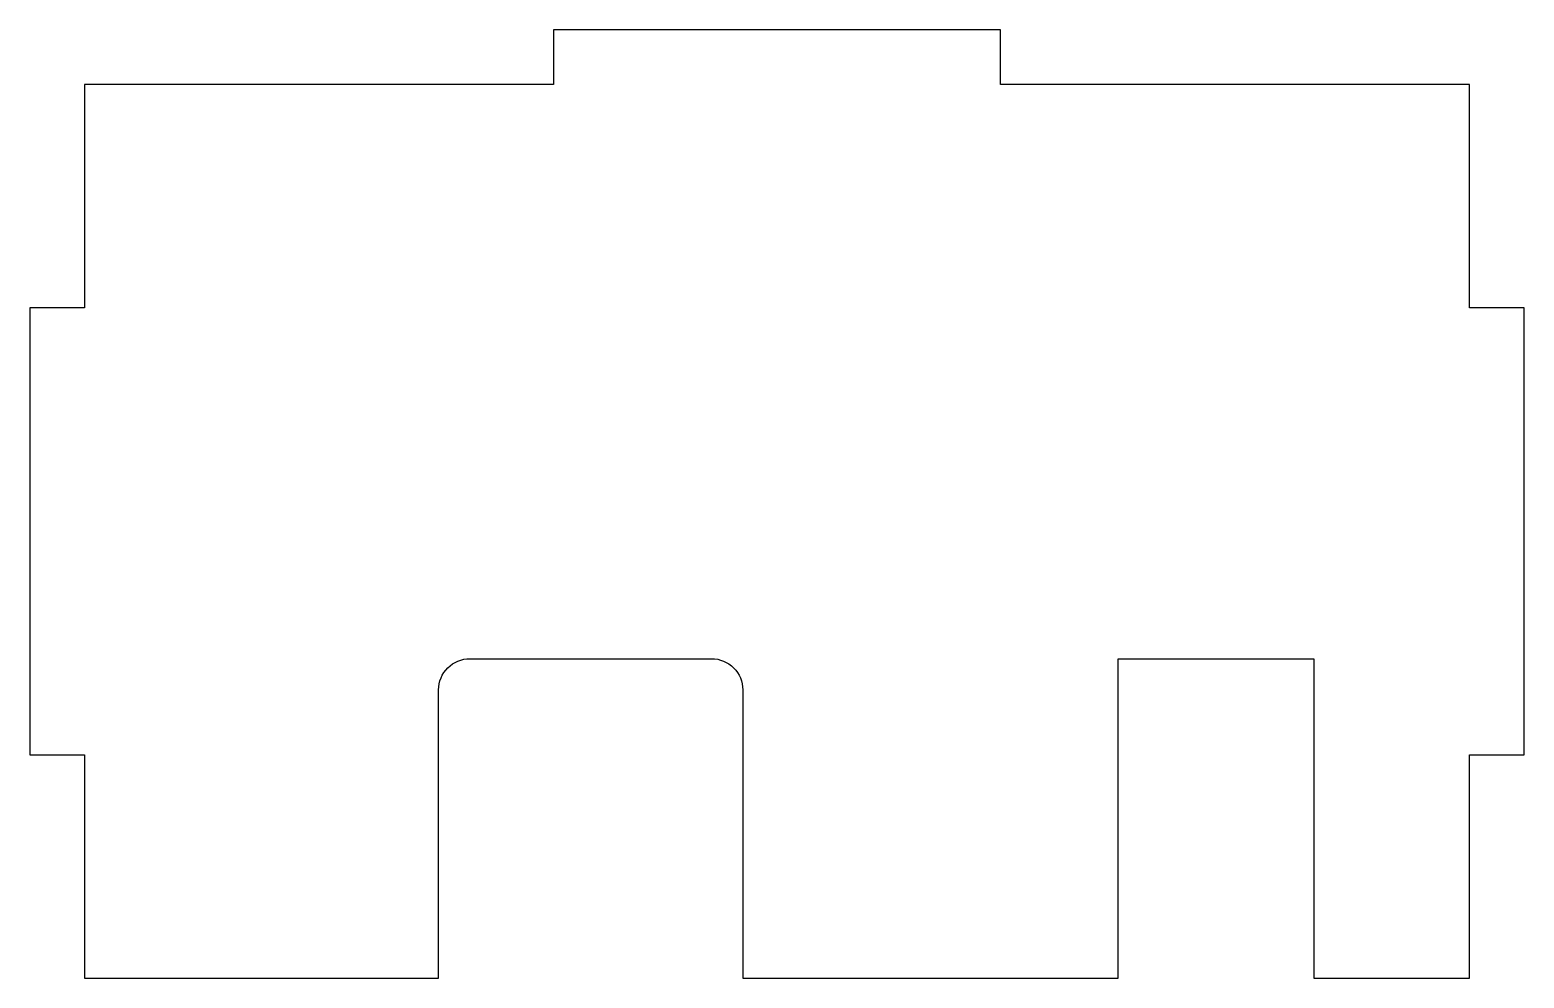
# Model space of a CAD drawing. Header units: millimetres. Extents: x -33.6 to 33.3, y 2.6 to 45.1.
import ezdxf

# ---------------------------------------------------------------- set-up
doc = ezdxf.new("R2010")
doc.units = ezdxf.units.MM
doc.layers.get('0').update_dxf_attribs({"linetype": 'CONTINUOUS'})

msp = doc.modelspace()

# ---------------------------------------------------------------- linework, layer by layer
msp.add_lwpolyline([(23.914, 16.939), (23.914, 2.639), (30.873, 2.639), (30.873, 12.639), (33.323, 12.639), (33.323, 32.639), (30.873, 32.639), (30.873, 42.639), (9.873, 42.639), (9.873, 45.089), (-10.127, 45.089), (-10.127, 42.639), (-31.127, 42.639), (-31.127, 32.639), (-33.577, 32.639), (-33.577, 12.639), (-31.127, 12.639), (-31.127, 2.639), (-15.277, 2.639), (-15.277, 15.539, -0.414214), (-13.877, 16.939), (-3.058, 16.939, -0.414214), (-1.658, 15.539), (-1.658, 2.639), (15.151, 2.639), (15.151, 16.939)], format="xyb", close=True)

doc.saveas('drawing.dxf')
